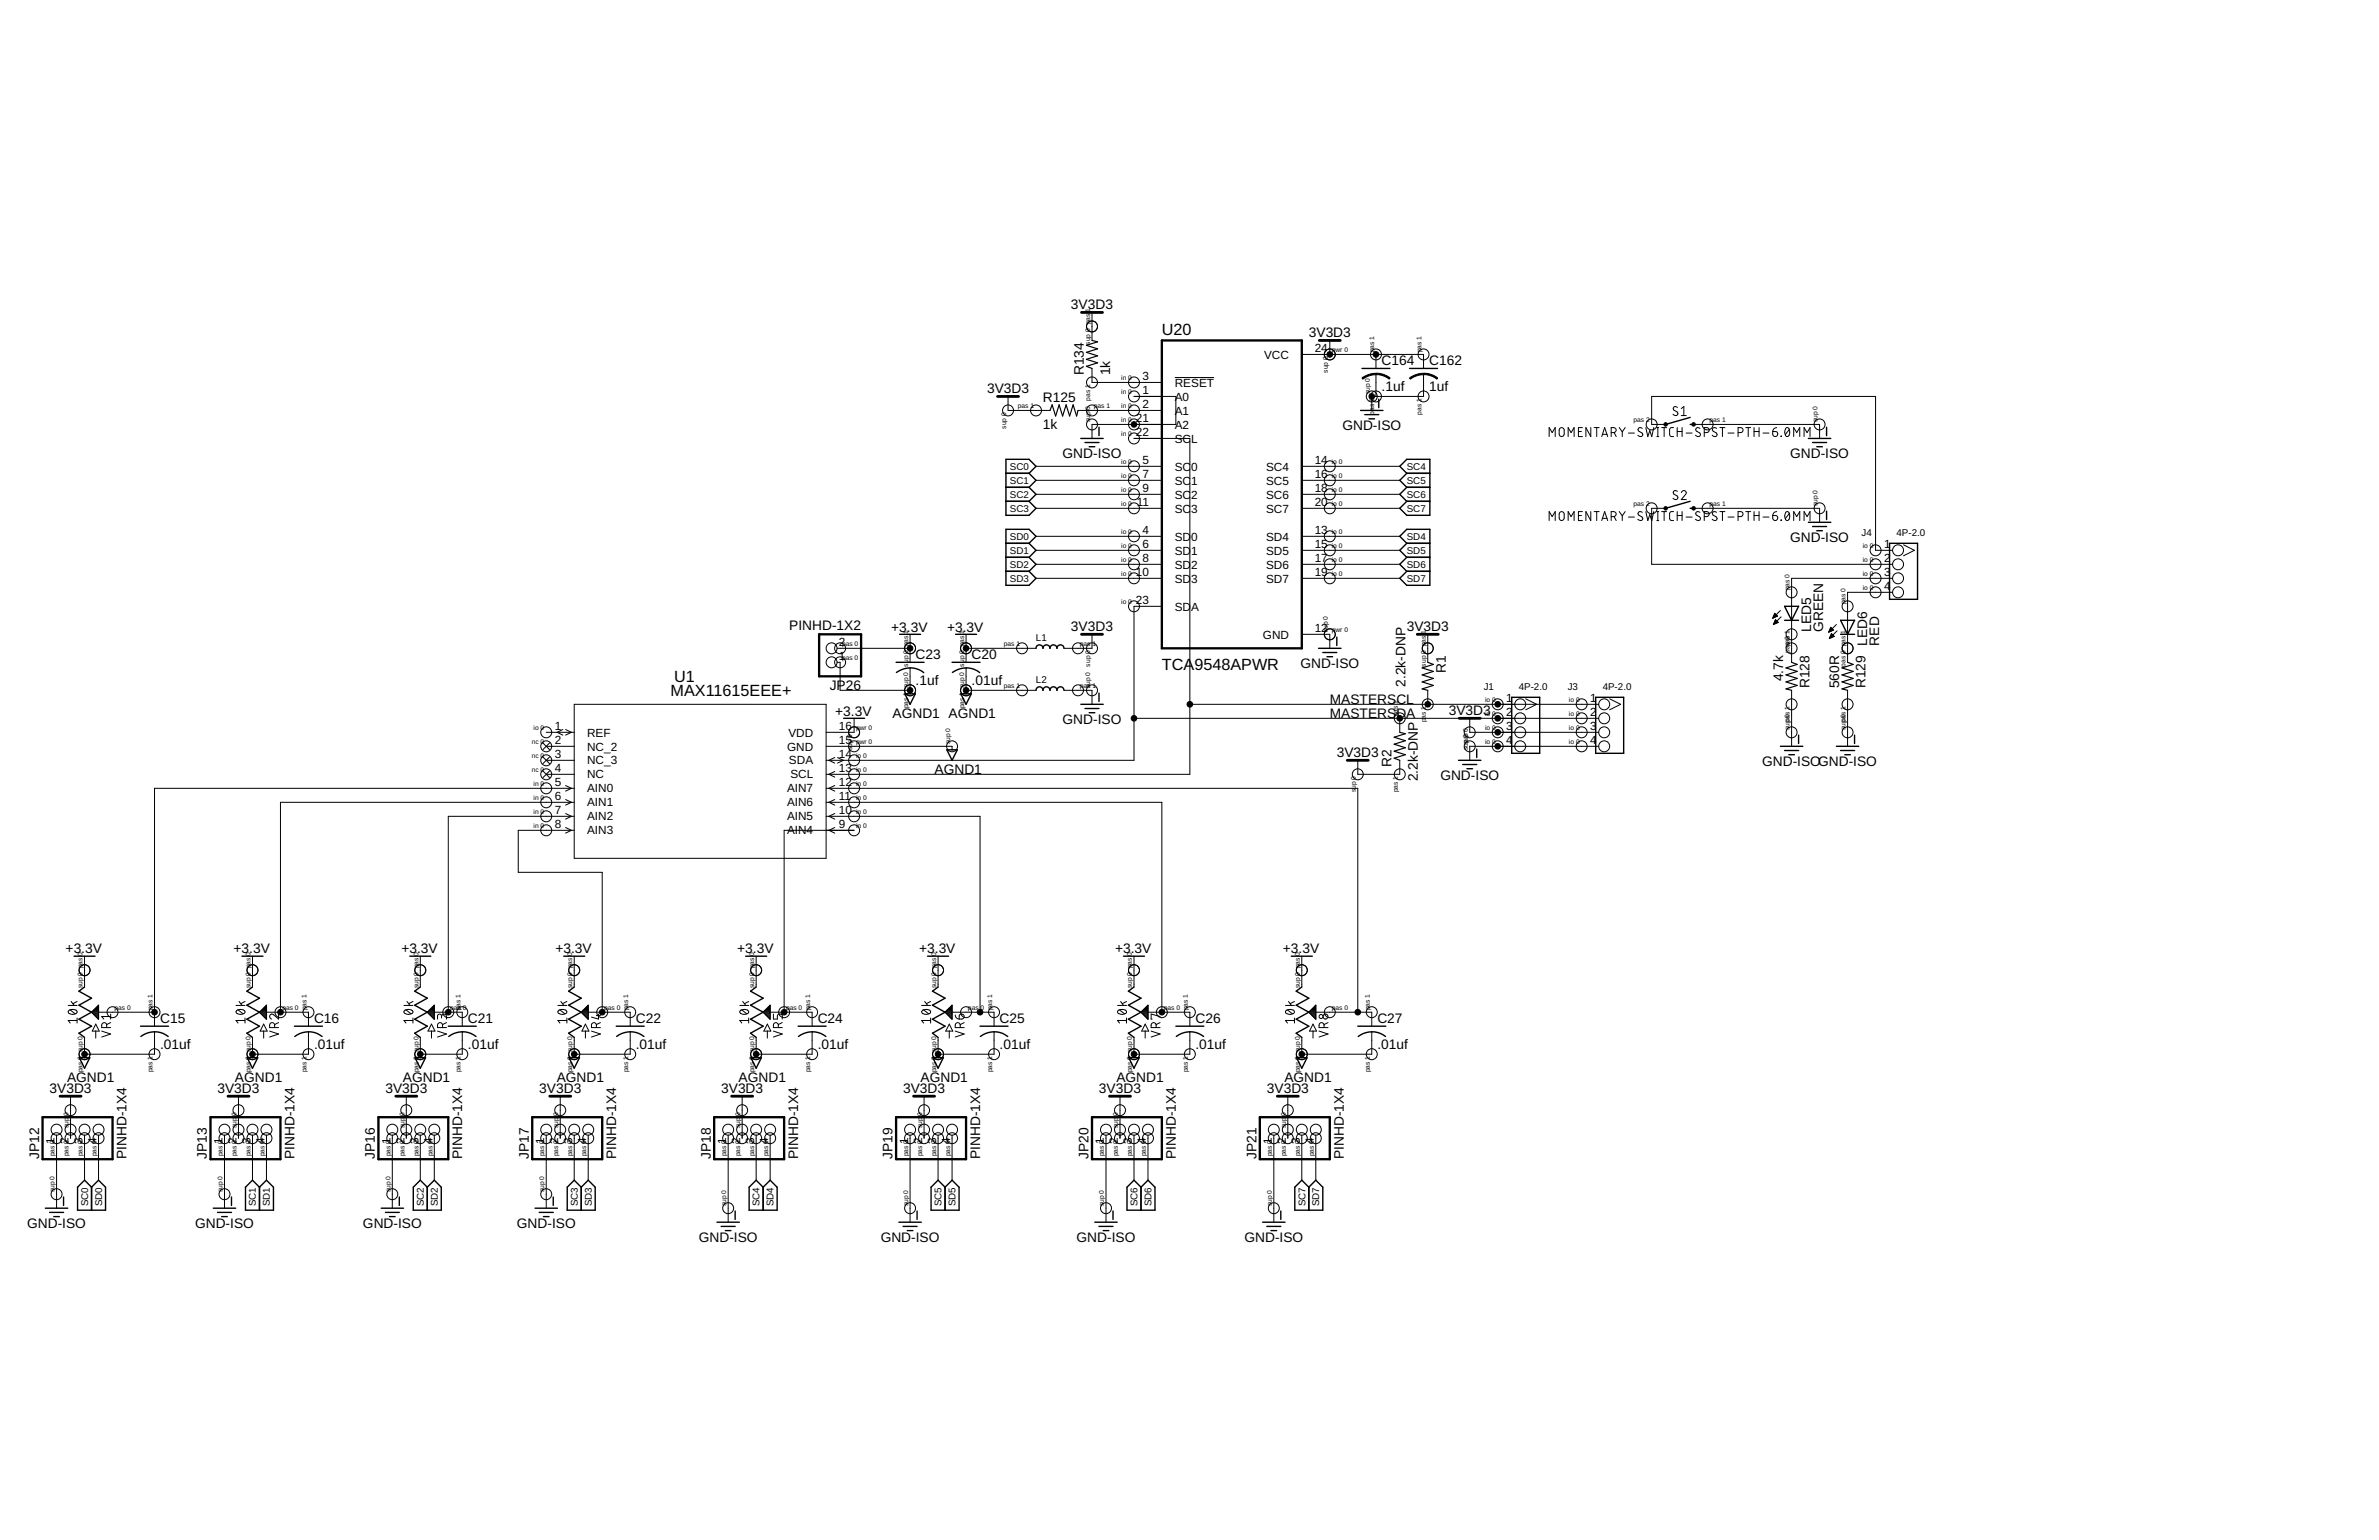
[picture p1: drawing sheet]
<svg xmlns="http://www.w3.org/2000/svg" width="432mm" height="279mm" viewBox="0 0 432 279" stroke-linecap="round" stroke-linejoin="round" font-family="sans-serif">
<defs><g id="words">
<g font-size="2.9">
<text x="210.9" y="60.8">U20</text>
<text x="122.4" y="123.7">U1</text>
<text x="210.9" y="121.6">TCA</text>
<text x="216.8" y="121.6">9548APWR</text>
<text x="121.7" y="126.3">MAX11615EEE+</text>
</g>
<g font-size="2.5">
<text x="194.4" y="56">3V3D3</text>
<text x="237.6" y="61.1">3V3D3</text>
<text x="179.1" y="71.3">3V3D3</text>
<text x="196.7" y="68.1" transform="rotate(-90 196.7 68.1)">R134</text>
<text x="201.5" y="68.1" transform="rotate(-90 201.5 68.1)">1k</text>
<text x="250.8" y="71">.1uf</text>
<text x="250.8" y="66.2">C164</text>
<text x="259.4" y="71">1uf</text>
<text x="259.4" y="66.2">C162</text>
<text x="189.3" y="77.8">1k</text>
<text x="189.3" y="73">R125</text>
<text x="192.9" y="83.1">GND-ISO</text>
<text x="243.7" y="78">GND-ISO</text>
<text x="324.9" y="83.1">GND-ISO</text>
<text x="324.9" y="98.3">GND-ISO</text>
<text x="143.3" y="114.3">PINHD-1X2</text>
<text x="161.8" y="114.6">+3.3V</text>
<text x="166.2" y="119.5">C23</text>
<text x="171.9" y="114.6">+3.3V</text>
<text x="176.4" y="119.5">C20</text>
<text x="194.4" y="114.5">3V3D3</text>
<text x="255.3" y="114.5">3V3D3</text>
<text x="328.7" y="114.6" transform="rotate(-90 328.7 114.6)">LED5</text>
<text x="330.9" y="114.6" transform="rotate(-90 330.9 114.6)">GREEN</text>
<text x="338.9" y="117.1" transform="rotate(-90 338.9 117.1)">LED6</text>
<text x="341" y="117.1" transform="rotate(-90 341 117.1)">RED</text>
<text x="150.6" y="125.1">JP26</text>
<text x="166.2" y="124.4">.1uf</text>
<text x="176.4" y="124.4">.01uf</text>
<text x="236" y="121.2">GND-ISO</text>
<text x="255.1" y="124.6" transform="rotate(-90 255.1 124.6)">2.2k-DNP</text>
<text x="262.4" y="122.1" transform="rotate(-90 262.4 122.1)">R1</text>
<text x="323.7" y="123.6" transform="rotate(-90 323.7 123.6)">4.7k</text>
<text x="328.5" y="124.9" transform="rotate(-90 328.5 124.9)">R128</text>
<text x="333.8" y="124.9" transform="rotate(-90 333.8 124.9)">560R</text>
<text x="338.6" y="124.9" transform="rotate(-90 338.6 124.9)">R129</text>
<text x="151.6" y="129.8">+3.3V</text>
<text x="162" y="130.3">AGND1 AGND1</text>
<text x="192.9" y="131.3">GND-ISO</text>
<text x="241.4" y="130.3">MASTERSDA</text>
<text x="241.4" y="127.8">MASTERSCL</text>
<text x="263" y="129.7">3V3D3</text>
<text x="242.6" y="137.3">3V3D3</text>
<text x="169.6" y="140.5">AGND1</text>
<text x="252.6" y="139.2" transform="rotate(-90 252.6 139.2)">R2</text>
<text x="257.4" y="141.7" transform="rotate(-90 257.4 141.7)">2.2k-DNP</text>
<text x="261.4" y="141.5">GND-ISO</text>
<text x="319.8" y="139">GND-ISOGND-ISO</text>
<text x="11.9" y="173">+3.3V</text>
<text x="42.4" y="173">+3.3V</text>
<text x="72.9" y="173">+3.3V</text>
<text x="100.8" y="173">+3.3V</text>
<text x="133.8" y="173">+3.3V</text>
<text x="166.8" y="173">+3.3V</text>
<text x="202.4" y="173">+3.3V</text>
<text x="232.9" y="173">+3.3V</text>
<text x="29.1" y="185.6">C15</text>
<text x="57" y="185.6">C16</text>
<text x="84.9" y="185.6">C21</text>
<text x="115.4" y="185.6">C22</text>
<text x="148.4" y="185.6">C24</text>
<text x="181.4" y="185.6">C25</text>
<text x="217" y="185.6">C26</text>
<text x="250" y="185.6">C27</text>
<text x="29.1" y="190.4">.01uf</text>
<text x="57" y="190.4">.01uf</text>
<text x="84.9" y="190.4">.01uf</text>
<text x="115.4" y="190.4">.01uf</text>
<text x="148.4" y="190.4">.01uf</text>
<text x="181.4" y="190.4">.01uf</text>
<text x="217" y="190.4">.01uf</text>
<text x="250" y="190.4">.01uf</text>
<text x="12.2" y="196.3">AGND1</text>
<text x="42.6" y="196.3">AGND1</text>
<text x="73.1" y="196.3">AGND1</text>
<text x="101.1" y="196.3">AGND1</text>
<text x="134.1" y="196.3">AGND1</text>
<text x="167.1" y="196.3">AGND1</text>
<text x="202.6" y="196.3">AGND1</text>
<text x="233.1" y="196.3">AGND1</text>
<text x="9" y="198.3">3V3D3</text>
<text x="39.5" y="198.3">3V3D3</text>
<text x="69.9" y="198.3">3V3D3</text>
<text x="97.9" y="198.3">3V3D3</text>
<text x="130.9" y="198.3">3V3D3</text>
<text x="163.9" y="198.3">3V3D3</text>
<text x="199.5" y="198.3">3V3D3</text>
<text x="229.9" y="198.3">3V3D3</text>
<text x="7.1" y="210.3" transform="rotate(-90 7.1 210.3)">JP12</text>
<text x="23" y="210.3" transform="rotate(-90 23 210.3)">PINHD-1X4</text>
<text x="37.6" y="210.3" transform="rotate(-90 37.6 210.3)">JP13</text>
<text x="53.4" y="210.3" transform="rotate(-90 53.4 210.3)">PINHD-1X4</text>
<text x="68" y="210.3" transform="rotate(-90 68 210.3)">JP16</text>
<text x="83.9" y="210.3" transform="rotate(-90 83.9 210.3)">PINHD-1X4</text>
<text x="96" y="210.3" transform="rotate(-90 96 210.3)">JP17</text>
<text x="111.8" y="210.3" transform="rotate(-90 111.8 210.3)">PINHD-1X4</text>
<text x="129" y="210.3" transform="rotate(-90 129 210.3)">JP18</text>
<text x="144.9" y="210.3" transform="rotate(-90 144.9 210.3)">PINHD-1X4</text>
<text x="162" y="210.3" transform="rotate(-90 162 210.3)">JP19</text>
<text x="177.9" y="210.3" transform="rotate(-90 177.9 210.3)">PINHD-1X4</text>
<text x="197.6" y="210.3" transform="rotate(-90 197.6 210.3)">JP20</text>
<text x="213.4" y="210.3" transform="rotate(-90 213.4 210.3)">PINHD-1X4</text>
<text x="228" y="210.3" transform="rotate(-90 228 210.3)">JP21</text>
<text x="243.9" y="210.3" transform="rotate(-90 243.9 210.3)">PINHD-1X4</text>
<text x="4.9" y="222.8">GND-ISO</text>
<text x="35.4" y="222.8">GND-ISO</text>
<text x="65.9" y="222.8">GND-ISO</text>
<text x="93.8" y="222.8">GND-ISO</text>
<text x="126.8" y="225.3">GND-ISO</text>
<text x="159.8" y="225.3">GND-ISO</text>
<text x="195.4" y="225.3">GND-ISO</text>
<text x="225.9" y="225.3">GND-ISO</text>
</g>
<g font-size="2.1">
<text x="229.4" y="65.1">VCC</text>
<text x="238.6" y="63.9">24</text>
<text x="207.4" y="69">3</text>
<text x="207.4" y="71.6">1</text>
<text x="213.2" y="70.1">RESET</text>
<text x="206.2" y="76.6">21</text>
<text x="207.4" y="74.1">2</text>
<text x="213.2" y="72.7">A0</text>
<text x="213.2" y="75.2">A1</text>
<text x="213.2" y="77.8">A2</text>
<text x="206.2" y="79.2">22</text>
<text x="213.2" y="80.3">SC</text>
<text x="216.2" y="80.3">L</text>
<text x="207.4" y="84.3">5</text>
<text x="207.4" y="86.8">7</text>
<text x="207.4" y="89.3">9</text>
<text x="213.2" y="85.4">SC</text>
<text x="213.2" y="87.9">SC</text>
<text x="216.2" y="85.4">0</text>
<text x="216.2" y="87.9">1</text>
<text x="229.8" y="85.4">SC4</text>
<text x="229.8" y="87.9">SC5</text>
<text x="238.6" y="84.3">14</text>
<text x="238.6" y="86.8">16</text>
<text x="238.6" y="89.3">18</text>
<text x="206.3" y="91.9">11</text>
<text x="213.2" y="90.5">SC</text>
<text x="213.2" y="93">SC</text>
<text x="216.2" y="90.5">2</text>
<text x="216.2" y="93">3</text>
<text x="229.8" y="90.5">SC6</text>
<text x="229.8" y="93">SC7</text>
<text x="238.6" y="91.9">20</text>
<text x="207.4" y="97">4</text>
<text x="207.4" y="99.5">6</text>
<text x="213.2" y="98.1">SD</text>
<text x="213.2" y="100.6">SD</text>
<text x="216.2" y="98.1">0</text>
<text x="216.2" y="100.6">1</text>
<text x="229.8" y="98.1">SD4</text>
<text x="229.8" y="100.6">SD5</text>
<text x="238.6" y="97">13</text>
<text x="238.6" y="99.5">15</text>
<text x="342" y="99.5">1</text>
<text x="206.2" y="104.6">10</text>
<text x="207.4" y="102">8</text>
<text x="213.2" y="103.2">SD</text>
<text x="213.2" y="105.7">SD</text>
<text x="216.2" y="103.2">2</text>
<text x="216.2" y="105.7">3</text>
<text x="229.8" y="103.2">SD6</text>
<text x="229.8" y="105.7">SD7</text>
<text x="238.6" y="102">17</text>
<text x="238.6" y="104.6">19</text>
<text x="342" y="102">2</text>
<text x="342" y="104.6">3</text>
<text x="342" y="107.1">4</text>
<text x="206.2" y="109.7">23</text>
<text x="213.2" y="110.8">SD</text>
<text x="216.2" y="110.8">A</text>
<text x="152.3" y="119.8">1</text>
<text x="152.3" y="117.3">2</text>
<text x="229.2" y="115.8">GND</text>
<text x="238.6" y="114.7">12</text>
<text x="273.4" y="127.4">1</text>
<text x="273.4" y="130">2</text>
<text x="288.6" y="127.4">1</text>
<text x="288.6" y="130">2</text>
<text x="100.7" y="132.5">1</text>
<text x="100.7" y="135">2</text>
<text x="100.7" y="137.6">3</text>
<text x="106.6" y="133.6">REF</text>
<text x="106.6" y="136.2">NC_2</text>
<text x="142.9" y="136.2">GND</text>
<text x="143.1" y="133.6">VDD</text>
<text x="152.3" y="137.6">14</text>
<text x="152.3" y="135">15</text>
<text x="152.3" y="132.5">16</text>
<text x="273.4" y="132.5">3</text>
<text x="273.4" y="135">4</text>
<text x="288.6" y="132.5">3</text>
<text x="288.6" y="135">4</text>
<text x="100.7" y="140.1">4</text>
<text x="100.7" y="142.7">5</text>
<text x="106.6" y="138.7">NC_3</text>
<text x="106.6" y="141.2">NC</text>
<text x="106.6" y="143.8">AIN0</text>
<text x="142.8" y="143.8">AIN7</text>
<text x="143.2" y="138.7">SDA</text>
<text x="143.5" y="141.2">SCL</text>
<text x="152.3" y="142.7">12</text>
<text x="152.3" y="140.1">13</text>
<text x="100.7" y="145.2">6</text>
<text x="100.7" y="147.7">7</text>
<text x="106.6" y="146.3">AIN1</text>
<text x="106.6" y="148.9">AIN2</text>
<text x="142.8" y="148.9">AIN5</text>
<text x="142.8" y="146.3">AIN6</text>
<text x="152.3" y="147.7">10</text>
<text x="152.3" y="145.2">11</text>
<text x="100.7" y="150.3">8</text>
<text x="106.6" y="151.4">AIN3</text>
<text x="142.8" y="151.4">AIN4</text>
<text x="152.3" y="150.3">9</text>
<text x="9.9" y="207.5" transform="rotate(-90 9.9 207.5)">1</text>
<text x="12.4" y="207.5" transform="rotate(-90 12.4 207.5)">2</text>
<text x="15" y="207.5" transform="rotate(-90 15 207.5)">3</text>
<text x="17.5" y="207.5" transform="rotate(-90 17.5 207.5)">4</text>
<text x="40.4" y="207.5" transform="rotate(-90 40.4 207.5)">1</text>
<text x="42.9" y="207.5" transform="rotate(-90 42.9 207.5)">2</text>
<text x="45.5" y="207.5" transform="rotate(-90 45.5 207.5)">3</text>
<text x="48" y="207.5" transform="rotate(-90 48 207.5)">4</text>
<text x="70.9" y="207.5" transform="rotate(-90 70.9 207.5)">1</text>
<text x="73.4" y="207.5" transform="rotate(-90 73.4 207.5)">2</text>
<text x="75.9" y="207.5" transform="rotate(-90 75.9 207.5)">3</text>
<text x="78.5" y="207.5" transform="rotate(-90 78.5 207.5)">4</text>
<text x="98.8" y="207.5" transform="rotate(-90 98.8 207.5)">1</text>
<text x="101.3" y="207.5" transform="rotate(-90 101.3 207.5)">2</text>
<text x="103.9" y="207.5" transform="rotate(-90 103.9 207.5)">3</text>
<text x="106.4" y="207.5" transform="rotate(-90 106.4 207.5)">4</text>
<text x="131.8" y="207.5" transform="rotate(-90 131.8 207.5)">1</text>
<text x="134.3" y="207.5" transform="rotate(-90 134.3 207.5)">2</text>
<text x="136.9" y="207.5" transform="rotate(-90 136.9 207.5)">3</text>
<text x="139.4" y="207.5" transform="rotate(-90 139.4 207.5)">4</text>
<text x="164.8" y="207.5" transform="rotate(-90 164.8 207.5)">1</text>
<text x="167.4" y="207.5" transform="rotate(-90 167.4 207.5)">2</text>
<text x="169.9" y="207.5" transform="rotate(-90 169.9 207.5)">3</text>
<text x="172.4" y="207.5" transform="rotate(-90 172.4 207.5)">4</text>
<text x="200.4" y="207.5" transform="rotate(-90 200.4 207.5)">1</text>
<text x="202.9" y="207.5" transform="rotate(-90 202.9 207.5)">2</text>
<text x="205.5" y="207.5" transform="rotate(-90 205.5 207.5)">3</text>
<text x="208" y="207.5" transform="rotate(-90 208 207.5)">4</text>
<text x="230.9" y="207.5" transform="rotate(-90 230.9 207.5)">1</text>
<text x="233.4" y="207.5" transform="rotate(-90 233.4 207.5)">2</text>
<text x="235.9" y="207.5" transform="rotate(-90 235.9 207.5)">3</text>
<text x="238.5" y="207.5" transform="rotate(-90 238.5 207.5)">4</text>
</g>
<g font-size="1.8">
<text x="183.3" y="85.2">SC0</text>
<text x="183.3" y="87.8">SC1</text>
<text x="255.3" y="87.8">SC5</text>
<text x="255.3" y="85.2">SC4</text>
<text x="183.3" y="90.3">SC2</text>
<text x="183.3" y="92.9">SC3</text>
<text x="255.3" y="92.9">SC7</text>
<text x="255.3" y="90.3">SC6</text>
<text x="183.3" y="97.9">SD0</text>
<text x="183.3" y="100.5">SD1</text>
<text x="255.3" y="100.5">SD5</text>
<text x="255.3" y="97.9">SD4</text>
<text x="337.9" y="97.3">J4</text>
<text x="344.2" y="97.3">4P-2.0</text>
<text x="183.3" y="103">SD2</text>
<text x="183.3" y="105.6">SD3</text>
<text x="255.3" y="105.6">SD7</text>
<text x="255.3" y="103">SD6</text>
<text x="188" y="116.4">L1</text>
<text x="188" y="124">L2</text>
<text x="269.3" y="125.2">J1</text>
<text x="275.7" y="125.2">4P-2.0</text>
<text x="284.5" y="125.2">J3</text>
<text x="290.9" y="125.2">4P-2.0</text>
<text x="16" y="218.8" transform="rotate(-90 16 218.8)">SC0</text>
<text x="18.5" y="218.8" transform="rotate(-90 18.5 218.8)">SD0</text>
<text x="46.5" y="218.8" transform="rotate(-90 46.5 218.8)">SC1</text>
<text x="49" y="218.8" transform="rotate(-90 49 218.8)">SD1</text>
<text x="76.9" y="218.8" transform="rotate(-90 76.9 218.8)">SC2</text>
<text x="79.5" y="218.8" transform="rotate(-90 79.5 218.8)">SD2</text>
<text x="104.9" y="218.8" transform="rotate(-90 104.9 218.8)">SC3</text>
<text x="107.4" y="218.8" transform="rotate(-90 107.4 218.8)">SD3</text>
<text x="137.9" y="218.8" transform="rotate(-90 137.9 218.8)">SC4</text>
<text x="140.4" y="218.8" transform="rotate(-90 140.4 218.8)">SD4</text>
<text x="170.9" y="218.8" transform="rotate(-90 170.9 218.8)">SC5</text>
<text x="173.4" y="218.8" transform="rotate(-90 173.4 218.8)">SD5</text>
<text x="206.4" y="218.8" transform="rotate(-90 206.4 218.8)">SC6</text>
<text x="209" y="218.8" transform="rotate(-90 209 218.8)">SD6</text>
<text x="236.9" y="218.8" transform="rotate(-90 236.9 218.8)">SC7</text>
<text x="239.5" y="218.8" transform="rotate(-90 239.5 218.8)">SD7</text>
</g>
<g font-size="1.2">
<text x="197.8" y="56.6" transform="rotate(-90 197.8 56.6)">1</text>
<text x="197.8" y="62.5" transform="rotate(-90 197.8 62.5)">sup 0 pas</text>
<text x="241.7" y="63.9">pwr 0</text>
<text x="249.4" y="63.9" transform="rotate(-90 249.4 63.9)">pas 1</text>
<text x="258" y="63.9" transform="rotate(-90 258 63.9)">pas 1</text>
<text x="203.5" y="69">in 0</text>
<text x="203.5" y="71.6">in 0</text>
<text x="241" y="67.6" transform="rotate(-90 241 67.6)">sup 0</text>
<text x="248.6" y="71.6" transform="rotate(-90 248.6 71.6)">sup 0</text>
<text x="182.6" y="77.8" transform="rotate(-90 182.6 77.8)">sup 0</text>
<text x="184.7" y="74.1">pas 1</text>
<text x="197.8" y="76.6" transform="rotate(-90 197.8 76.6)">sup</text>
<text x="197.8" y="74.4" transform="rotate(-90 197.8 74.4)">0</text>
<text x="197.8" y="72.7" transform="rotate(-90 197.8 72.7)">pas 1</text>
<text x="198.6" y="74.1">pas 1</text>
<text x="203.5" y="74.1">in 0</text>
<text x="203.5" y="76.6">in 0</text>
<text x="249.4" y="75.2" transform="rotate(-90 249.4 75.2)">pas 1</text>
<text x="258" y="75.2" transform="rotate(-90 258 75.2)">pas 1</text>
<text x="296.5" y="76.6">pas 2</text>
<text x="310.3" y="76.6">pas 1</text>
<text x="329.9" y="76.6" transform="rotate(-90 329.9 76.6)">sup 0</text>
<text x="203.5" y="79.2">in 0</text>
<text x="203.5" y="84.3">io 0</text>
<text x="203.5" y="86.8">io 0</text>
<text x="203.5" y="89.3">io 0</text>
<text x="241.7" y="84.3">io 0</text>
<text x="241.7" y="86.8">io 0</text>
<text x="241.7" y="89.3">io 0</text>
<text x="203.5" y="91.9">io 0</text>
<text x="241.7" y="91.9">io 0</text>
<text x="296.5" y="91.9">pas 2</text>
<text x="310.3" y="91.9">pas 1</text>
<text x="329.9" y="91.9" transform="rotate(-90 329.9 91.9)">sup 0</text>
<text x="203.5" y="97">io 0</text>
<text x="203.5" y="99.5">io 0</text>
<text x="241.7" y="97">io 0</text>
<text x="241.7" y="99.5">io 0</text>
<text x="338.1" y="99.5">io 0</text>
<text x="203.5" y="102">io 0</text>
<text x="203.5" y="104.6">io 0</text>
<text x="241.7" y="102">io 0</text>
<text x="241.7" y="104.6">io 0</text>
<text x="324.8" y="107.1" transform="rotate(-90 324.8 107.1)">pas 0</text>
<text x="338.1" y="102">io 0</text>
<text x="338.1" y="104.6">io 0</text>
<text x="338.1" y="107.1">io 0</text>
<text x="203.5" y="109.7">io 0</text>
<text x="335" y="109.7" transform="rotate(-90 335 109.7)">pas 0</text>
<text x="152.8" y="119.8">pas 0</text>
<text x="152.8" y="117.3">pas 0</text>
<text x="164.8" y="117.3" transform="rotate(-90 164.8 117.3)">pas</text>
<text x="164.8" y="115" transform="rotate(-90 164.8 115)">1</text>
<text x="175" y="115" transform="rotate(-90 175 115)">1</text>
<text x="182.2" y="117.3">pas 1</text>
<text x="196" y="117.3">pas</text>
<text x="198.3" y="117.3">1</text>
<text x="241" y="114.7" transform="rotate(-90 241 114.7)">sup 0</text>
<text x="241.7" y="114.7">pwr 0</text>
<text x="258.8" y="115" transform="rotate(-90 258.8 115)">1</text>
<text x="324.8" y="118.4" transform="rotate(-90 324.8 118.4)">papsa0s 1</text>
<text x="164.8" y="124.9" transform="rotate(-90 164.8 124.9)">sup 0</text>
<text x="164.8" y="120.9" transform="rotate(-90 164.8 120.9)">sup 0</text>
<text x="175" y="120.9" transform="rotate(-90 175 120.9)">sup 0 pas</text>
<text x="182.2" y="124.9">pas 1</text>
<text x="196" y="124.9">pas 1</text>
<text x="197.8" y="124.9" transform="rotate(-90 197.8 124.9)">sup 0</text>
<text x="197.8" y="120.9" transform="rotate(-90 197.8 120.9)">sup 0</text>
<text x="258.8" y="120.9" transform="rotate(-90 258.8 120.9)">sup 0 pas</text>
<text x="335" y="120.9" transform="rotate(-90 335 120.9)">pas 0 pas 1</text>
<text x="164.8" y="128.5" transform="rotate(-90 164.8 128.5)">pas 1</text>
<text x="175" y="128.5" transform="rotate(-90 175 128.5)">pas 1 sup 0</text>
<text x="253.7" y="130" transform="rotate(-90 253.7 130)">pas</text>
<text x="253.7" y="127.7" transform="rotate(-90 253.7 127.7)">1</text>
<text x="258.8" y="131.1" transform="rotate(-90 258.8 131.1)">pas 1</text>
<text x="269.5" y="127.4">io 0</text>
<text x="269.5" y="130">io 0</text>
<text x="284.8" y="127.4">io 0</text>
<text x="284.8" y="130">io 0</text>
<text x="96.5" y="135">nc 0</text>
<text x="96.5" y="137.6">nc 0</text>
<text x="96.8" y="132.5">io 0</text>
<text x="154.7" y="136.2" transform="rotate(-90 154.7 136.2)">sup 0</text>
<text x="155.4" y="137.6">io 0</text>
<text x="155.4" y="135">pwr 0</text>
<text x="155.4" y="132.5">pwr 0</text>
<text x="172.4" y="135" transform="rotate(-90 172.4 135)">sup 0</text>
<text x="266.4" y="136.2" transform="rotate(-90 266.4 136.2)">suspu0</text>
<text x="266.4" y="133.8" transform="rotate(-90 266.4 133.8)">p 0</text>
<text x="269.5" y="132.5">io 0</text>
<text x="269.5" y="135">io 0</text>
<text x="284.8" y="132.5">io 0</text>
<text x="284.8" y="135">io 0</text>
<text x="324.8" y="132.5" transform="rotate(-90 324.8 132.5)">suppa0s 1</text>
<text x="335" y="132.5" transform="rotate(-90 335 132.5)">suppa0s 1</text>
<text x="96.5" y="140.1">nc 0</text>
<text x="96.8" y="142.7">in 0</text>
<text x="155.4" y="142.7">in 0</text>
<text x="155.4" y="140.1">in 0</text>
<text x="246.1" y="143.8" transform="rotate(-90 246.1 143.8)">sup 0</text>
<text x="253.7" y="143.8" transform="rotate(-90 253.7 143.8)">pas 1</text>
<text x="96.8" y="145.2">in 0</text>
<text x="96.8" y="147.7">in 0</text>
<text x="155.4" y="147.7">in 0</text>
<text x="155.4" y="145.2">in 0</text>
<text x="96.8" y="150.3">in 0</text>
<text x="155.4" y="150.3">in 0</text>
<text x="15" y="173.4" transform="rotate(-90 15 173.4)">0</text>
<text x="45.5" y="173.4" transform="rotate(-90 45.5 173.4)">0</text>
<text x="75.9" y="173.4" transform="rotate(-90 75.9 173.4)">0</text>
<text x="103.9" y="173.4" transform="rotate(-90 103.9 173.4)">0</text>
<text x="136.9" y="173.4" transform="rotate(-90 136.9 173.4)">0</text>
<text x="169.9" y="173.4" transform="rotate(-90 169.9 173.4)">0</text>
<text x="205.5" y="173.4" transform="rotate(-90 205.5 173.4)">0</text>
<text x="235.9" y="173.4" transform="rotate(-90 235.9 173.4)">0</text>
<text x="15" y="179.3" transform="rotate(-90 15 179.3)">sup 0 pas</text>
<text x="45.5" y="179.3" transform="rotate(-90 45.5 179.3)">sup 0 pas</text>
<text x="75.9" y="179.3" transform="rotate(-90 75.9 179.3)">sup 0 pas</text>
<text x="103.9" y="179.3" transform="rotate(-90 103.9 179.3)">sup 0 pas</text>
<text x="136.9" y="179.3" transform="rotate(-90 136.9 179.3)">sup 0 pas</text>
<text x="169.9" y="179.3" transform="rotate(-90 169.9 179.3)">sup 0 pas</text>
<text x="205.5" y="179.3" transform="rotate(-90 205.5 179.3)">sup 0 pas</text>
<text x="235.9" y="179.3" transform="rotate(-90 235.9 179.3)">sup 0 pas</text>
<text x="20.8" y="183.3">pas 0</text>
<text x="27.7" y="183.3" transform="rotate(-90 27.7 183.3)">pas 1</text>
<text x="51.3" y="183.3">pas 0</text>
<text x="55.6" y="183.3" transform="rotate(-90 55.6 183.3)">pas 1</text>
<text x="81.7" y="183.3">pas 0</text>
<text x="83.6" y="183.3" transform="rotate(-90 83.6 183.3)">pas 1</text>
<text x="109.7" y="183.3">pas 0</text>
<text x="114" y="183.3" transform="rotate(-90 114 183.3)">pas 1</text>
<text x="142.7" y="183.3">pas 0</text>
<text x="147" y="183.3" transform="rotate(-90 147 183.3)">pas 1</text>
<text x="175.7" y="183.3">pas</text>
<text x="178" y="183.3">0</text>
<text x="180.1" y="183.3" transform="rotate(-90 180.1 183.3)">pas 1</text>
<text x="211.2" y="183.3">pas 0</text>
<text x="215.6" y="183.3" transform="rotate(-90 215.6 183.3)">pas 1</text>
<text x="241.7" y="183.3">pas 0</text>
<text x="248.6" y="183.3" transform="rotate(-90 248.6 183.3)">pas 1</text>
<text x="15" y="194.6" transform="rotate(-90 15 194.6)">pas 0 sup 0</text>
<text x="27.7" y="194.6" transform="rotate(-90 27.7 194.6)">pas 1</text>
<text x="45.5" y="194.6" transform="rotate(-90 45.5 194.6)">pas 0 sup 0</text>
<text x="55.6" y="194.6" transform="rotate(-90 55.6 194.6)">pas 1</text>
<text x="75.9" y="194.6" transform="rotate(-90 75.9 194.6)">pas 0 sup 0</text>
<text x="83.6" y="194.6" transform="rotate(-90 83.6 194.6)">pas 1</text>
<text x="103.9" y="194.6" transform="rotate(-90 103.9 194.6)">pas 0 sup 0</text>
<text x="114" y="194.6" transform="rotate(-90 114 194.6)">pas 1</text>
<text x="136.9" y="194.6" transform="rotate(-90 136.9 194.6)">pas 0 sup 0</text>
<text x="147" y="194.6" transform="rotate(-90 147 194.6)">pas 1</text>
<text x="169.9" y="194.6" transform="rotate(-90 169.9 194.6)">pas 0 sup 0</text>
<text x="180.1" y="194.6" transform="rotate(-90 180.1 194.6)">pas 1</text>
<text x="205.5" y="194.6" transform="rotate(-90 205.5 194.6)">pas 0 sup 0</text>
<text x="215.6" y="194.6" transform="rotate(-90 215.6 194.6)">pas 1</text>
<text x="235.9" y="194.6" transform="rotate(-90 235.9 194.6)">pas 0 sup 0</text>
<text x="248.6" y="194.6" transform="rotate(-90 248.6 194.6)">pas 1</text>
<text x="12.4" y="202.4" transform="rotate(-90 12.4 202.4)">0</text>
<text x="42.9" y="202.4" transform="rotate(-90 42.9 202.4)">0</text>
<text x="73.4" y="202.4" transform="rotate(-90 73.4 202.4)">0</text>
<text x="101.3" y="202.4" transform="rotate(-90 101.3 202.4)">0</text>
<text x="134.3" y="202.4" transform="rotate(-90 134.3 202.4)">0</text>
<text x="167.4" y="202.4" transform="rotate(-90 167.4 202.4)">0</text>
<text x="202.9" y="202.4" transform="rotate(-90 202.9 202.4)">0</text>
<text x="233.4" y="202.4" transform="rotate(-90 233.4 202.4)">0</text>
<text x="9.9" y="209.8" transform="rotate(-90 9.9 209.8)">pas 0</text>
<text x="12.4" y="209.8" transform="rotate(-90 12.4 209.8)">pas 0</text>
<text x="12.4" y="204.7" transform="rotate(-90 12.4 204.7)">sup</text>
<text x="15" y="209.8" transform="rotate(-90 15 209.8)">pas 0</text>
<text x="17.5" y="209.8" transform="rotate(-90 17.5 209.8)">pas 0</text>
<text x="40.4" y="209.8" transform="rotate(-90 40.4 209.8)">pas 0</text>
<text x="42.9" y="209.8" transform="rotate(-90 42.9 209.8)">pas 0</text>
<text x="42.9" y="204.7" transform="rotate(-90 42.9 204.7)">sup</text>
<text x="45.5" y="209.8" transform="rotate(-90 45.5 209.8)">pas 0</text>
<text x="48" y="209.8" transform="rotate(-90 48 209.8)">pas 0</text>
<text x="70.9" y="209.8" transform="rotate(-90 70.9 209.8)">pas 0</text>
<text x="73.4" y="209.8" transform="rotate(-90 73.4 209.8)">pas 0</text>
<text x="73.4" y="204.7" transform="rotate(-90 73.4 204.7)">sup</text>
<text x="75.9" y="209.8" transform="rotate(-90 75.9 209.8)">pas 0</text>
<text x="78.5" y="209.8" transform="rotate(-90 78.5 209.8)">pas 0</text>
<text x="98.8" y="209.8" transform="rotate(-90 98.8 209.8)">pas 0</text>
<text x="101.3" y="209.8" transform="rotate(-90 101.3 209.8)">pas 0</text>
<text x="101.3" y="204.7" transform="rotate(-90 101.3 204.7)">sup</text>
<text x="103.9" y="209.8" transform="rotate(-90 103.9 209.8)">pas 0</text>
<text x="106.4" y="209.8" transform="rotate(-90 106.4 209.8)">pas 0</text>
<text x="131.8" y="209.8" transform="rotate(-90 131.8 209.8)">pas 0</text>
<text x="134.3" y="209.8" transform="rotate(-90 134.3 209.8)">pas 0</text>
<text x="134.3" y="204.7" transform="rotate(-90 134.3 204.7)">sup</text>
<text x="136.9" y="209.8" transform="rotate(-90 136.9 209.8)">pas 0</text>
<text x="139.4" y="209.8" transform="rotate(-90 139.4 209.8)">pas 0</text>
<text x="164.8" y="209.8" transform="rotate(-90 164.8 209.8)">pas 0</text>
<text x="167.4" y="209.8" transform="rotate(-90 167.4 209.8)">pas 0</text>
<text x="167.4" y="204.7" transform="rotate(-90 167.4 204.7)">sup</text>
<text x="169.9" y="209.8" transform="rotate(-90 169.9 209.8)">pas 0</text>
<text x="172.4" y="209.8" transform="rotate(-90 172.4 209.8)">pas 0</text>
<text x="200.4" y="209.8" transform="rotate(-90 200.4 209.8)">pas 0</text>
<text x="202.9" y="209.8" transform="rotate(-90 202.9 209.8)">pas 0</text>
<text x="202.9" y="204.7" transform="rotate(-90 202.9 204.7)">sup</text>
<text x="205.5" y="209.8" transform="rotate(-90 205.5 209.8)">pas 0</text>
<text x="208" y="209.8" transform="rotate(-90 208 209.8)">pas 0</text>
<text x="230.9" y="209.8" transform="rotate(-90 230.9 209.8)">pas 0</text>
<text x="233.4" y="209.8" transform="rotate(-90 233.4 209.8)">pas 0</text>
<text x="233.4" y="204.7" transform="rotate(-90 233.4 204.7)">sup</text>
<text x="235.9" y="209.8" transform="rotate(-90 235.9 209.8)">pas 0</text>
<text x="238.5" y="209.8" transform="rotate(-90 238.5 209.8)">pas 0</text>
<text x="9.9" y="216.3" transform="rotate(-90 9.9 216.3)">sup 0</text>
<text x="40.4" y="216.3" transform="rotate(-90 40.4 216.3)">sup 0</text>
<text x="70.9" y="216.3" transform="rotate(-90 70.9 216.3)">sup 0</text>
<text x="98.8" y="216.3" transform="rotate(-90 98.8 216.3)">sup 0</text>
<text x="131.8" y="218.8" transform="rotate(-90 131.8 218.8)">sup 0</text>
<text x="164.8" y="218.8" transform="rotate(-90 164.8 218.8)">sup 0</text>
<text x="200.4" y="218.8" transform="rotate(-90 200.4 218.8)">sup 0</text>
<text x="230.9" y="218.8" transform="rotate(-90 230.9 218.8)">sup 0</text>
</g>
</g></defs>
<g fill="none" stroke="#000" stroke-width=".18">
<path d="M198.2 56.7v5.1M183 71.9v2.6h7.6M195.7 74.5h15.2M198.2 66.8v2.6h12.7M205.8 79.5h10.2v61h-66.1M205.8 71.9h7.6v5.1h-15.2v2.5M213.2 68.5h7.2M236.3 64.3h22.1v2.5M241.4 61.8v2.5M249.7 64.3v2.5M249.7 67.9v4M258.4 67.9v4h-9.4v2.6"/>
<path d="M281.2 79.2v-1.6l.5 .9 .6-.9v1.6M283.1 77.7l.3-.1 .4 .1a1.33 1.33 0 0 1 .1 1.2l-.5 .3-.3-.1-.1-.3zM284.6 79.2v-1.6l.6 .9 .5-.9v1.6M286.5 78.3h.5M287.2 77.6h-.7v1.6h.7M288.7 77.6v1.6l-.9-1.6v1.6M289.3 77.6h1M289.8 77.6v1.6M290.7 79.2l.6-1.6 .5 1.6M290.9 78.8h.8M292.4 78.5h.5a.46 .46 0 0 0 .4-.5 .46 .46 0 0 0-.4-.4h-.5v1.6M293 78.5l.3 .7"/>
<path d="M293.9 77.6l.5 .7M294.4 78.3v.9M295 77.6l-.6 .7M295.6 78.6h1.1M298.1 77.7l-.2-.1a.38 .38 0 0 0-.5 .1 .38 .38 0 0 0 .1 .6l.5 .2a.4 .4 0 0 1 .1 .6 .4 .4 0 0 1-.7 0l-.1-.1M298.7 77.6l.4 1.6 .3-1.1 .4 1.1 .4-1.6M300.7 79.2h.4M300.7 77.6h.4M300.9 77.6v1.6M301.6 77.6h.9M302 77.6v1.6M302.3 77h-2.5v-5.1h40.6v27.9h3.1"/>
<path d="M303.8 77.6h-.5l-.3 .3 .1 1.2 .7 .1M304.4 78.3h.9M304.4 77.6v1.6M304.5 73.9l-.2-.1a.38 .38 0 0 0-.5 .1 .38 .38 0 0 0 .1 .5l.5 .3a.41 .41 0 0 1 0 .6 .41 .41 0 0 1-.6 0l-.1-.1M305.2 74.1l.4-.3v1.6M305.2 75.4h.9M305.3 77.6v1.6M306 78.6h1.1M307.4 77h22.9v2.5M308.5 77.7l-.5-.1-.2 .3 .1 .3 .6 .3a.4 .4 0 0 1 0 .6 .4 .4 0 0 1-.6 0l-.2-.1M309.3 78.5h.5a.46 .46 0 0 0 .4-.5 .46 .46 0 0 0-.4-.4h-.5v1.6M311.6 77.7l-.2-.1a.38 .38 0 0 0-.5 .1 .38 .38 0 0 0 .1 .6l.5 .2a.41 .41 0 0 1 0 .6 .41 .41 0 0 1-.6 0l-.1-.1"/>
<path d="M312.2 77.6h.9M312.6 77.6v1.6M313.6 78.6h1.1M315.5 78.5h.4a.46 .46 0 0 0 .5-.5 .46 .46 0 0 0-.5-.4h-.4v1.6M316.9 77.6h.9M317.3 77.6v1.6M318.4 78.3h.9M318.4 77.6v1.6M319.3 77.6v1.6M320 78.6h1.1M321.8 78.3h.5a.45 .45 0 0 1 .4 .5 .45 .45 0 0 1-.5 .4 .45 .45 0 0 1-.4-.4zM322.5 77.6l-.4 .1-.3 .6"/>
<path d="M323.3 79.1v.1zM324.1 77.7l.3-.1a.97 .97 0 0 1 0 1.6 1.02 1.02 0 0 1-.3-1.5zM324.8 77.9l-.8 .9M325.6 79.2v-1.6l.5 .9 .6-.9v1.6M327.4 79.2v-1.6l.6 .9 .5-.9v1.6M188 84.6h22.9M188 87.1h22.9M188 89.7h22.9M188 92.2h22.9M188 97.3h22.9M188 99.8h22.9M236.3 84.6h17.8"/>
<path d="M236.3 87.1h17.8M236.3 89.7h17.8M236.3 92.2h17.8M236.3 97.3h17.8M236.3 99.8h17.8M281.2 94.4v-1.6l.5 .9 .6-.9v1.6M283.1 92.9l.3-.1 .4 .1a1.33 1.33 0 0 1 .1 1.3l-.1 .1a.44 .44 0 0 1-.5 .1 .44 .44 0 0 1-.3-.4zM284.6 94.4v-1.6l.6 .9 .5-.9v1.6M286.5 93.5h.5M287.2 92.8h-.7v1.6h.7M288.7 92.8v1.6l-.9-1.6v1.6M289.3 92.8h1"/>
<path d="M289.8 92.8v1.6M290.7 94.4l.6-1.6 .5 1.6M290.9 94h.8M292.4 93.7h.5a.46 .46 0 0 0 .4-.4 .46 .46 0 0 0-.4-.5h-.5v1.6M293 93.7l.3 .7M293.9 92.8l.5 .8M294.4 93.6v.8M295 92.8l-.6 .8M295.6 93.8h1.1M298.1 92.9h-.2a.38 .38 0 0 0-.5 .1 .38 .38 0 0 0 .1 .5l.5 .3a.4 .4 0 0 1 .1 .6 .4 .4 0 0 1-.7-.1l-.1-.1M298.7 92.8l.4 1.6 .3-1 .4 1 .4-1.6M300.7 94.4h.4"/>
<path d="M300.7 92.8h.4M300.9 92.8v1.6M301.6 92.8h.9M302 92.8v1.6M302.3 92.2h-2.5v10.2h43.7M303.8 92.8h-.5l-.3 .4 .1 1.1 .7 .1M304.4 92.8v1.6M304.4 93.5h.9M304.5 89.1l-.2-.1a.38 .38 0 0 0-.5 .2 .38 .38 0 0 0 .1 .5l.5 .3a.41 .41 0 0 1 0 .6 .41 .41 0 0 1-.6-.1l-.1-.1M305.2 89.4a.44 .44 0 0 1 .6-.4 .44 .44 0 0 1 .1 .7l-.7 .9h.9M305.3 92.8v1.6M306 93.8h1.1"/>
<path d="M307.4 92.2h22.9v2.6M308.5 92.9l-.5-.1-.2 .4 .1 .2 .6 .4a.37 .37 0 0 1 .1 .5 .37 .37 0 0 1-.5 .1l-.4-.2M309.3 93.7h.5a.46 .46 0 0 0 .4-.4 .46 .46 0 0 0-.4-.5h-.5v1.6M311.6 92.9h-.2a.38 .38 0 0 0-.5 .1 .38 .38 0 0 0 .1 .5l.5 .3a.41 .41 0 0 1 0 .6 .41 .41 0 0 1-.6-.1l-.1-.1M312.2 92.8h.9M312.6 92.8v1.6M313.6 93.8h1.1M315.5 93.7h.4a.46 .46 0 0 0 .5-.4 .46 .46 0 0 0-.5-.5h-.4v1.6M316.9 92.8h.9M317.3 92.8v1.6M318.4 92.8v1.6M318.4 93.5h.9"/>
<path d="M319.3 92.8v1.6M320 93.8h1.1M321.8 93.5h.5a.45 .45 0 0 1 .4 .5 .45 .45 0 0 1-.5 .4 .45 .45 0 0 1-.4-.4zM322.5 92.8a.7 .7 0 0 0-.7 .7M323.3 94.3v.1zM324.1 92.9l.3-.1a.97 .97 0 0 1 0 1.6 1.02 1.02 0 0 1-.3-1.5zM324.8 93.2l-.8 .9M325.6 94.4v-1.6l.5 .9 .6-.9v1.6M327.4 94.4v-1.6l.6 .9 .5-.9v1.6M345.5 98.8l2 1-2 1M151.9 117.6h13.3M165.2 115.1v5.1"/>
<path d="M175.3 115.1v5.1M175.3 117.6h12.7M188 102.4h22.9M188 104.9h22.9M198.2 115.1v2.5h-5.1M210.9 110h-5.1v27.9h-55.9M236.3 102.4h17.8M236.3 104.9h17.8M236.3 115.1h5.1v2.5M259.1 115.1v5.1M321.8 112.1h.2M321.8 112h.4"/>
<path d="M321.9 111.8h.6M321.9 113.3h.1M321.9 111.7h.7M321.9 113.2h.3M322 111.6h.5M322 113h.5M322.1 111.5h.2M322.1 112.9h.6M322.1 111.4h.1M322.1 112.8h.5M322.1 111.3l.5 .5-.8 .4zM322.2 112.7h.3"/>
<path d="M322.2 112.6h.2M322.2 112.4h.1M322.8 112.9l-.5-.5-.4 .9M322.8 112.9l-.9 .4M323.2 110.8l-1.4 1.4M323.3 111.9l-1.4 1.4M332 114.6h.1M332 114.5h.4M332 115.8h.1M332.1 114.4h.6M332.1 114.2h.6M332.1 115.7h.3"/>
<path d="M332.1 114.1h.5M332.1 115.6h.6M332.2 114h.3M332.2 115.4h.7M332.3 113.9h.1M332.3 115.3h.5M332.3 113.8l.5 .5-.9 .4zM332.3 115.2h.4M332.4 115.1h.1M332.4 115h.1M332.4 115l.5 .5-.9 .3zM333.3 113.3l-1.4 1.4"/>
<path d="M333.4 114.4l-1.4 1.4M343.5 104.9h-18.3v15.3M343.5 107.5h-8.2v12.7M98.5 134.8l1.3 1.2M98.5 137.3l1.3 1.3M98.5 139.9l1.3 1.2M99.1 132.9h5.1M99.1 135.4h5.1M99.1 137.9h5.1M99.8 134.8l-1.3 1.2M99.8 137.3l-1.3 1.3M99.8 139.9l-1.3 1.2"/>
<path d="M102.2 132.4l-1.1 .5 1.1 .5M102.7 132.4l1 .5-1 .5M104.2 127.8h45.7v27.9h-45.7zM149.9 135.4h22.9v.6M151.5 140l-1 .5 1 .5M151.5 137.4l-1 .5 1 .6M151.9 120.2h.6v5h12.7M152 137.4l1.1 .5-1.1 .6M155 130.3v2.6h-5.1M165.2 121.2v4.7M175.3 121.2v4.7M175.3 125.2h12.7"/>
<path d="M193.1 125.2h5.1v2.6M205.8 130.3h84.4M216 127.8h74.2M246.4 137.9v2.6h7.7v-2.6M254.1 130.3v2.6M259.1 125.2v2.6M266.8 130.3v2.6h23.4M276.9 126.8l2 1-2 1M290.2 135.4h-23.4v2.5M292.2 126.8l2 1-2 1M325.2 125.2v10.2M335.3 125.2v10.2"/>
<path d="M99.1 140.5h5.1M102.7 142.5l1 .5-1 .5M102.7 145.1l1 .5-1 .5M102.7 147.6l1 .5-1 .5M102.7 150.1l1 .5-1 .6M104.2 143h-76.2v43.2M104.2 145.6h-53.3v38M104.2 148.1h-22.8v35.5M104.2 150.6h-10.1v7.7h15.2v25.3M149.9 143h96.5v40.6M149.9 145.6h61v38M149.9 148.1h28v35.5"/>
<path d="M151.5 150.1l-1 .5 1 .6M151.5 147.6l-1 .5 1 .5M151.5 145.1l-1 .5 1 .5M151.5 142.5l-1 .5 1 .5M155 150.6h-12.7v33M15.3 173.5v5.6M45.8 173.5v5.6M76.3 173.5v5.6M104.2 173.5v5.6M137.2 173.5v5.6M170.3 173.5v5.6M205.8 173.5v5.6"/>
<path d="M236.3 173.5v5.6M12.4 182.4h1.6M12.5 183.3a1.02 1.02 0 0 1 1.5 .3 .93 .93 0 0 1-1.6 0zM12.7 183.2l.9 .7M12.8 198.9v7.6M12.9 181.7l.6 .7M14 185.1h-1.6l.3 .5M14 184.7v.9M14 181.7l-.8 .4M15.3 188.2v3.7M17.4 185.8l.6 1.3h-1.3zM17.4 187.1v1.2"/>
<path d="M17.9 183.6h10.1M18.5 187.1l1.6 .5-1.6 .6M19.4 186.4v-.4a.46 .46 0 0 0-.5-.5 .46 .46 0 0 0-.4 .5v.4h1.6M20.1 185.5l-.7 .4M20.1 184.4h-1.6l.3 .5M20.1 184v.9M28 187.2v4.1h-12.7M42.8 182.4h1.7M42.9 183.3a1.04 1.04 0 0 1 1.6 .3 .95 .95 0 0 1-1.7 0zM43.2 183.2l.9 .7M43.3 198.9v7.6M43.4 181.7l.5 .7"/>
<path d="M44.5 185.1h-1.7l.4 .5M44.5 184.7v.9M44.5 181.7l-.8 .4M45.8 188.2v3.7M47.9 185.8l.6 1.3h-1.3zM47.9 187.1v1.2M48.4 183.6h7.6v2.6M48.9 187.1l1.7 .5-1.7 .6M49.8 186.4v-.4a.46 .46 0 0 0-.4-.5 .46 .46 0 0 0-.5 .5v.4h1.7M50.6 184v.9l-.9-.8a.45 .45 0 0 0-.7 .2 .45 .45 0 0 0 .3 .6M50.6 185.5l-.8 .4M56 187.2v4.1h-10.2"/>
<path d="M73.3 182.4h1.7M73.4 183.3a1.04 1.04 0 0 1 1.6 .3 .95 .95 0 0 1-1.7 0zM73.7 183.2l.9 .7M73.7 198.9v7.6M73.9 181.7l.5 .7M75 185.1h-1.7l.4 .5M75 184.7v.9M75 181.7l-.8 .4M76.3 188.2v3.7M78.3 185.8l.7 1.3h-1.3zM78.3 187.1v1.2M78.8 183.6h5.1v2.6"/>
<path d="M79.4 187.1l1.6 .5-1.6 .6M80.1 184.4a.46 .46 0 0 1 .5-.4 .46 .46 0 0 1 .4 .4v.5M80.1 184.7v-.4a.36 .36 0 0 0-.3-.3 .36 .36 0 0 0-.4 .3v.6M80.3 186.4v-.4a.46 .46 0 0 0-.4-.5 .46 .46 0 0 0-.5 .5v.4h1.6M81 185.5l-.7 .4M83.9 187.2v4.1h-7.6M101.3 182.4h1.6M101.4 183.3a1.04 1.04 0 0 1 1.5 .3 .95 .95 0 0 1-1.6 0zM101.6 183.2l.9 .7M101.7 198.9v7.6M101.8 181.7l.5 .7M102.9 185.1h-1.6l.3 .5"/>
<path d="M102.9 184.7v.9M102.9 181.7l-.8 .4M104.2 188.2v3.7M106.3 185.8l.6 1.3h-1.3zM106.3 187.1v1.2M106.8 183.6h7.6v2.6M107.4 187.1l1.6 .5-1.6 .6M108.2 186.4v-.4a.44 .44 0 0 0-.4-.5 .44 .44 0 0 0-.4 .5v.4h1.6M108.2 184.3h.8M108.6 184v.9l-1.2-.4M109 185.5l-.8 .4M114.4 187.2v4.1h-10.2"/>
<path d="M134.3 182.4h1.6M134.4 183.3a1.02 1.02 0 0 1 1.5 .3 .93 .93 0 0 1-1.6 0zM134.6 183.2l.9 .7M134.7 198.9v7.6M134.8 181.7l.6 .7M135.9 185.1h-1.6l.3 .5M135.9 184.7v.9M135.9 181.7l-.8 .4M137.2 188.2v3.7M139.3 185.8l.6 1.3h-1.3zM139.3 187.1v1.2M139.8 183.6h7.6v2.6"/>
<path d="M140.4 184v.9h.7v-.6a.45 .45 0 0 1 .4-.3 .45 .45 0 0 1 .5 .3v.6M140.4 187.1l1.6 .5-1.6 .6M141.3 186.4v-.4a.44 .44 0 0 0-.5-.5 .44 .44 0 0 0-.4 .5v.4h1.6M142 185.5l-.7 .4M147.4 187.2v4.1h-10.2M167.3 182.4h1.6M167.4 183.3a1.02 1.02 0 0 1 1.5 .3 .95 .95 0 0 1-1.6 0zM167.6 183.2l1 .7M167.7 198.9v7.6M167.8 181.7l.6 .7M168.9 185.1h-1.6l.3 .5M168.9 184.7v.9"/>
<path d="M168.9 181.7l-.8 .4M170.3 188.2v3.7M172.3 185.8l.6 1.3h-1.2zM172.3 187.1v1.2M172.8 183.6h7.6v2.6M173.4 184.1a.74 .74 0 0 0 .7 .8M173.4 187.1l1.6 .5-1.6 .6M174.2 184.1a.47 .47 0 0 1 .8 .1 .47 .47 0 0 1-.4 .7h-.5zM174.3 186.4v-.4a.46 .46 0 0 0-.5-.5 .46 .46 0 0 0-.4 .5v.4h1.6M175 185.5l-.7 .4M180.4 187.2v4.1h-10.1M202.8 182.4h1.7"/>
<path d="M202.9 183.3a1.04 1.04 0 0 1 1.6 .3 .95 .95 0 0 1-1.7 0zM203.2 183.2l.9 .7M203.3 198.9v7.6M203.4 181.7l.5 .7M204.5 185.1h-1.7l.4 .5M204.5 184.7v.9M204.5 181.7l-.8 .4M205.8 188.2v3.7M207.9 185.8l.6 1.3h-1.3zM207.9 187.1v1.2M208.4 183.6h7.6v2.6M208.9 187.1l1.7 .5-1.7 .6"/>
<path d="M209.8 186.4v-.4a.46 .46 0 0 0-.4-.5 .46 .46 0 0 0-.5 .5v.4h1.7M210.6 184.4l-1.7-.4v.9h.2M210.6 185.5l-.8 .4M216 187.2v4.1h-10.2M233.3 182.4h1.6M233.4 183.3a1.04 1.04 0 0 1 1.5 .3 .95 .95 0 0 1-1.6 0zM233.7 183.2l.9 .7M233.7 198.9v7.6M233.9 181.7l.5 .7M234.9 185.1h-1.6l.4 .5M234.9 184.7v.9M234.9 181.7l-.7 .4"/>
<path d="M236.3 188.2v3.7M238.3 185.8l.7 1.3h-1.3zM238.3 187.1v1.2M238.8 183.6h10.2v2.6M239.4 187.1l1.6 .5-1.6 .6M240.3 186.4v-.4a.46 .46 0 0 0-.4-.5 .46 .46 0 0 0-.5 .5v.4h1.6M241 185.5l-.7 .4M249 187.2v4.1h-12.7M10.3 206v13.2M15.3 206v8.1M17.9 206v8.1M40.7 206v13.2"/>
<path d="M45.8 206v8.1M48.4 206v8.1M71.2 206v13.2M76.3 206v8.1M78.8 206v8.1M99.1 206v13.2M104.2 206v8.1M106.8 206v8.1M132.2 206v15.7M137.2 206v8.1M139.8 206v8.1M165.2 206v15.7"/>
<path d="M170.3 206v8.1M172.8 206v8.1M200.7 206v15.7M205.8 206v8.1M208.4 206v8.1M231.2 206v15.7M236.3 206v8.1M238.8 206v8.1"/>
<circle cx="198.2" cy="59.2" r=".99"/>
<circle cx="183" cy="74.5" r=".99"/>
<circle cx="188" cy="74.5" r=".99"/>
<circle cx="198.2" cy="69.4" r=".99"/>
<circle cx="198.2" cy="77" r=".99"/>
<circle cx="198.2" cy="74.5" r=".99"/>
<circle cx="205.8" cy="77" r=".99"/>
<circle cx="205.8" cy="79.5" r=".99"/>
<circle cx="205.8" cy="74.5" r=".99"/>
<circle cx="205.8" cy="69.4" r=".99"/>
<circle cx="205.8" cy="71.9" r=".99"/>
<circle cx="241.4" cy="64.3" r=".99"/>
<circle cx="249" cy="71.9" r=".99"/>
<circle cx="249.7" cy="71.9" r=".99"/>
<circle cx="249.7" cy="64.3" r=".99"/>
<circle cx="258.4" cy="64.3" r=".99"/>
<circle cx="258.4" cy="71.9" r=".99"/>
<circle cx="299.8" cy="77" r=".99"/>
<circle cx="309.9" cy="77" r=".99"/>
<circle cx="330.3" cy="77" r=".99"/>
<circle cx="205.8" cy="99.8" r=".99"/>
<circle cx="205.8" cy="89.7" r=".99"/>
<circle cx="205.8" cy="92.2" r=".99"/>
<circle cx="205.8" cy="97.3" r=".99"/>
<circle cx="205.8" cy="87.1" r=".99"/>
<circle cx="205.8" cy="84.6" r=".99"/>
<circle cx="241.4" cy="92.2" r=".99"/>
<circle cx="241.4" cy="97.3" r=".99"/>
<circle cx="241.4" cy="99.8" r=".99"/>
<circle cx="241.4" cy="89.7" r=".99"/>
<circle cx="241.4" cy="87.1" r=".99"/>
<circle cx="241.4" cy="84.6" r=".99"/>
<circle cx="299.8" cy="92.2" r=".99"/>
<circle cx="309.9" cy="92.2" r=".99"/>
<circle cx="330.3" cy="92.2" r=".99"/>
<circle cx="340.4" cy="99.8" r=".99"/>
<circle cx="344.5" cy="99.8" r=".99"/>
<circle cx="150.9" cy="117.6" r=".99"/>
<circle cx="152.5" cy="117.6" r=".99"/>
<circle cx="165.2" cy="117.6" r=".99"/>
<circle cx="175.3" cy="117.6" r=".99"/>
<circle cx="185.5" cy="117.6" r=".99"/>
<circle cx="195.7" cy="117.6" r=".99"/>
<circle cx="198.2" cy="117.6" r=".99"/>
<circle cx="205.8" cy="104.9" r=".99"/>
<circle cx="205.8" cy="102.4" r=".99"/>
<circle cx="205.8" cy="110" r=".99"/>
<circle cx="241.4" cy="115.1" r=".99"/>
<circle cx="241.4" cy="104.9" r=".99"/>
<circle cx="241.4" cy="102.4" r=".99"/>
<circle cx="259.1" cy="117.6" r=".99"/>
<circle cx="325.2" cy="115.1" r=".99"/>
<circle cx="325.2" cy="107.5" r=".99"/>
<circle cx="325.2" cy="117.6" r=".99"/>
<circle cx="335.3" cy="110" r=".99"/>
<circle cx="335.3" cy="117.6" r=".99"/>
<circle cx="340.4" cy="104.9" r=".99"/>
<circle cx="340.4" cy="102.4" r=".99"/>
<circle cx="340.4" cy="107.5" r=".99"/>
<circle cx="344.5" cy="104.9" r=".99"/>
<circle cx="344.5" cy="102.4" r=".99"/>
<circle cx="344.5" cy="107.5" r=".99"/>
<circle cx="99.1" cy="135.4" r=".99"/>
<circle cx="99.1" cy="132.9" r=".99"/>
<circle cx="99.1" cy="137.9" r=".99"/>
<circle cx="150.9" cy="120.2" r=".99"/>
<circle cx="152.5" cy="120.2" r=".99"/>
<circle cx="155" cy="137.9" r=".99"/>
<circle cx="155" cy="135.4" r=".99"/>
<circle cx="155" cy="132.9" r=".99"/>
<circle cx="165.2" cy="125.2" r=".99"/>
<circle cx="172.8" cy="135.4" r=".99"/>
<circle cx="175.3" cy="125.2" r=".99"/>
<circle cx="185.5" cy="125.2" r=".99"/>
<circle cx="195.7" cy="125.2" r=".99"/>
<circle cx="198.2" cy="125.2" r=".99"/>
<circle cx="254.1" cy="130.3" r=".99"/>
<circle cx="259.1" cy="127.8" r=".99"/>
<circle cx="266.8" cy="132.9" r=".99"/>
<circle cx="266.8" cy="135.4" r=".99"/>
<circle cx="271.8" cy="132.9" r=".99"/>
<circle cx="271.8" cy="135.4" r=".99"/>
<circle cx="271.8" cy="130.3" r=".99"/>
<circle cx="271.8" cy="127.8" r=".99"/>
<circle cx="275.9" cy="127.8" r=".99"/>
<circle cx="275.9" cy="132.9" r=".99"/>
<circle cx="275.9" cy="135.4" r=".99"/>
<circle cx="275.9" cy="130.3" r=".99"/>
<circle cx="287.1" cy="135.4" r=".99"/>
<circle cx="287.1" cy="132.9" r=".99"/>
<circle cx="287.1" cy="130.3" r=".99"/>
<circle cx="287.1" cy="127.8" r=".99"/>
<circle cx="291.2" cy="127.8" r=".99"/>
<circle cx="291.2" cy="132.9" r=".99"/>
<circle cx="291.2" cy="135.4" r=".99"/>
<circle cx="291.2" cy="130.3" r=".99"/>
<circle cx="325.2" cy="127.8" r=".99"/>
<circle cx="325.2" cy="132.9" r=".99"/>
<circle cx="335.3" cy="127.8" r=".99"/>
<circle cx="335.3" cy="132.9" r=".99"/>
<circle cx="99.1" cy="140.5" r=".99"/>
<circle cx="99.1" cy="143" r=".99"/>
<circle cx="99.1" cy="145.6" r=".99"/>
<circle cx="99.1" cy="150.6" r=".99"/>
<circle cx="99.1" cy="148.1" r=".99"/>
<circle cx="155" cy="143" r=".99"/>
<circle cx="155" cy="140.5" r=".99"/>
<circle cx="155" cy="150.6" r=".99"/>
<circle cx="155" cy="148.1" r=".99"/>
<circle cx="155" cy="145.6" r=".99"/>
<circle cx="246.4" cy="140.5" r=".99"/>
<circle cx="254.1" cy="140.5" r=".99"/>
<circle cx="15.3" cy="176" r=".99"/>
<circle cx="45.8" cy="176" r=".99"/>
<circle cx="76.3" cy="176" r=".99"/>
<circle cx="104.2" cy="176" r=".99"/>
<circle cx="137.2" cy="176" r=".99"/>
<circle cx="170.3" cy="176" r=".99"/>
<circle cx="205.8" cy="176" r=".99"/>
<circle cx="236.3" cy="176" r=".99"/>
<circle cx="15.3" cy="191.3" r=".99"/>
<circle cx="20.4" cy="183.6" r=".99"/>
<circle cx="28" cy="183.6" r=".99"/>
<circle cx="28" cy="191.3" r=".99"/>
<circle cx="45.8" cy="191.3" r=".99"/>
<circle cx="50.9" cy="183.6" r=".99"/>
<circle cx="56" cy="183.6" r=".99"/>
<circle cx="56" cy="191.3" r=".99"/>
<circle cx="76.3" cy="191.3" r=".99"/>
<circle cx="81.4" cy="183.6" r=".99"/>
<circle cx="83.9" cy="191.3" r=".99"/>
<circle cx="83.9" cy="183.6" r=".99"/>
<circle cx="104.2" cy="191.3" r=".99"/>
<circle cx="109.3" cy="183.6" r=".99"/>
<circle cx="114.4" cy="183.6" r=".99"/>
<circle cx="114.4" cy="191.3" r=".99"/>
<circle cx="137.2" cy="191.3" r=".99"/>
<circle cx="142.3" cy="183.6" r=".99"/>
<circle cx="147.4" cy="191.3" r=".99"/>
<circle cx="147.4" cy="183.6" r=".99"/>
<circle cx="170.3" cy="191.3" r=".99"/>
<circle cx="175.3" cy="183.6" r=".99"/>
<circle cx="180.4" cy="183.6" r=".99"/>
<circle cx="180.4" cy="191.3" r=".99"/>
<circle cx="205.8" cy="191.3" r=".99"/>
<circle cx="210.9" cy="183.6" r=".99"/>
<circle cx="216" cy="183.6" r=".99"/>
<circle cx="216" cy="191.3" r=".99"/>
<circle cx="236.3" cy="191.3" r=".99"/>
<circle cx="239.8" cy="184.4" r=".36"/>
<circle cx="240.6" cy="184.4" r=".44"/>
<circle cx="241.4" cy="183.6" r=".99"/>
<circle cx="249" cy="191.3" r=".99"/>
<circle cx="249" cy="183.6" r=".99"/>
<circle cx="10.3" cy="206.5" r=".99"/>
<circle cx="10.3" cy="216.7" r=".99"/>
<circle cx="10.3" cy="205" r=".99"/>
<circle cx="12.8" cy="206.5" r=".99"/>
<circle cx="12.8" cy="205" r=".99"/>
<circle cx="12.8" cy="201.4" r=".99"/>
<circle cx="15.3" cy="206.5" r=".99"/>
<circle cx="15.3" cy="205" r=".99"/>
<circle cx="17.9" cy="206.5" r=".99"/>
<circle cx="17.9" cy="205" r=".99"/>
<circle cx="40.7" cy="206.5" r=".99"/>
<circle cx="40.7" cy="216.7" r=".99"/>
<circle cx="40.7" cy="205" r=".99"/>
<circle cx="43.3" cy="206.5" r=".99"/>
<circle cx="43.3" cy="201.4" r=".99"/>
<circle cx="43.3" cy="205" r=".99"/>
<circle cx="45.8" cy="206.5" r=".99"/>
<circle cx="45.8" cy="205" r=".99"/>
<circle cx="48.4" cy="206.5" r=".99"/>
<circle cx="48.4" cy="205" r=".99"/>
<circle cx="71.2" cy="206.5" r=".99"/>
<circle cx="71.2" cy="216.7" r=".99"/>
<circle cx="71.2" cy="205" r=".99"/>
<circle cx="73.7" cy="206.5" r=".99"/>
<circle cx="73.7" cy="201.4" r=".99"/>
<circle cx="73.7" cy="205" r=".99"/>
<circle cx="76.3" cy="206.5" r=".99"/>
<circle cx="76.3" cy="205" r=".99"/>
<circle cx="78.8" cy="206.5" r=".99"/>
<circle cx="78.8" cy="205" r=".99"/>
<circle cx="99.1" cy="206.5" r=".99"/>
<circle cx="99.1" cy="216.7" r=".99"/>
<circle cx="99.1" cy="205" r=".99"/>
<circle cx="101.7" cy="206.5" r=".99"/>
<circle cx="101.7" cy="205" r=".99"/>
<circle cx="101.7" cy="201.4" r=".99"/>
<circle cx="104.2" cy="205" r=".99"/>
<circle cx="104.2" cy="206.5" r=".99"/>
<circle cx="106.8" cy="206.5" r=".99"/>
<circle cx="106.8" cy="205" r=".99"/>
<circle cx="132.2" cy="206.5" r=".99"/>
<circle cx="132.2" cy="205" r=".99"/>
<circle cx="132.2" cy="219.2" r=".99"/>
<circle cx="134.7" cy="205" r=".99"/>
<circle cx="134.7" cy="201.4" r=".99"/>
<circle cx="134.7" cy="206.5" r=".99"/>
<circle cx="137.2" cy="205" r=".99"/>
<circle cx="137.2" cy="206.5" r=".99"/>
<circle cx="139.8" cy="206.5" r=".99"/>
<circle cx="139.8" cy="205" r=".99"/>
<circle cx="165.2" cy="206.5" r=".99"/>
<circle cx="165.2" cy="205" r=".99"/>
<circle cx="165.2" cy="219.2" r=".99"/>
<circle cx="167.7" cy="205" r=".99"/>
<circle cx="167.7" cy="206.5" r=".99"/>
<circle cx="167.7" cy="201.4" r=".99"/>
<circle cx="170.3" cy="206.5" r=".99"/>
<circle cx="170.3" cy="205" r=".99"/>
<circle cx="172.8" cy="205" r=".99"/>
<circle cx="172.8" cy="206.5" r=".99"/>
<circle cx="200.7" cy="205" r=".99"/>
<circle cx="200.7" cy="206.5" r=".99"/>
<circle cx="200.7" cy="219.2" r=".99"/>
<circle cx="203.3" cy="205" r=".99"/>
<circle cx="203.3" cy="206.5" r=".99"/>
<circle cx="203.3" cy="201.4" r=".99"/>
<circle cx="205.8" cy="206.5" r=".99"/>
<circle cx="205.8" cy="205" r=".99"/>
<circle cx="208.4" cy="206.5" r=".99"/>
<circle cx="208.4" cy="205" r=".99"/>
<circle cx="231.2" cy="219.2" r=".99"/>
<circle cx="231.2" cy="205" r=".99"/>
<circle cx="231.2" cy="206.5" r=".99"/>
<circle cx="233.7" cy="206.5" r=".99"/>
<circle cx="233.7" cy="205" r=".99"/>
<circle cx="233.7" cy="201.4" r=".99"/>
<circle cx="236.3" cy="205" r=".99"/>
<circle cx="236.3" cy="206.5" r=".99"/>
<circle cx="238.8" cy="205" r=".99"/>
<circle cx="238.8" cy="206.5" r=".99"/>
</g>
<g fill="none" stroke="#000" stroke-width=".25">
<path d="M196.2 79.5h4M199.5 77.5v1.5M247 74.5h4M247.2 66.8h5.1M247.7 75.2h2.6M248.5 76h1M250.3 72.4v1.6M255.8 66.8h5.1M306.8 77h.6M306.8 75.7l-4.5 1.3M328.2 79.5h4.1M331.5 77.5v1.5"/>
<path d="M182.6 85.9h4.2M182.6 88.4h4.2M182.6 91h4.2M182.6 98.6h4.2M186.8 85.9l1.2-1.3-1.2-1.3h-4.2v10.2h4.2l1.2-1.3-1.2-1.2M186.8 98.6l1.2-1.3-1.2-1.3h-4.2v10.2h4.2l1.2-1.3-1.2-1.2M186.8 85.9l1.2 1.2-1.2 1.3M186.8 88.4l1.2 1.3-1.2 1.3M186.8 98.6l1.2 1.2-1.2 1.3M196.9 80.3h2.6M197.7 81h1M255.3 85.9h4.2"/>
<path d="M255.3 85.9l-1.2-1.3 1.2-1.3h4.2v10.2h-4.2l-1.2-1.3 1.2-1.2M255.3 88.4h4.2M255.3 91h4.2M255.3 98.6h4.2M255.3 98.6l-1.2-1.3 1.2-1.3h4.2v10.2h-4.2l-1.2-1.3 1.2-1.2M255.3 98.6l-1.2 1.2 1.2 1.3M255.3 88.4l-1.2 1.3 1.2 1.3M255.3 85.9l-1.2 1.2 1.2 1.3M306.8 92.2h.6M306.8 91l-4.5 1.2M328.2 94.8h4.1M329 80.3h2.5"/>
<path d="M329 95.5h2.5M329.8 81h1M329.8 96.3h1M331.5 92.7v1.6M343 98.6h5v10.1h-5zM163.3 115.1h3.8M173.4 115.1h3.8M182.6 101.1h4.2M182.6 103.7h4.2M186.8 101.1l1.2 1.3-1.2 1.3M188 117.6a.63 .63 0 0 1 .7-.6 .63 .63 0 0 1 .6 .6 .63 .63 0 0 1 .6-.6 .63 .63 0 0 1 .7 .6 .63 .63 0 0 1 .6-.6 .63 .63 0 0 1 .7 .6 .63 .63 0 0 1 .6-.6 .63 .63 0 0 1 .6 .6M239.3 117.6h4.1"/>
<path d="M240.1 118.4h2.5M240.9 119.1h1M242.6 115.6v1.5M255.3 101.1h4.2M255.3 103.7h4.2M255.3 101.1l-1.2 1.3 1.2 1.3M323.9 110h2.6l-1.3 2.5zM323.9 112.5h2.6M334.1 115.1h2.5M334.1 112.5h2.5l-1.3 2.6zM153.1 130.3h3.8M162.6 120.2h5.1"/>
<path d="M164.2 125.9h1.9l-.9 1.9zM165.2 121.2h.5a3.8 3.8 0 0 1 2 .8M165.2 121.2l-1.1 .1-1.4 .7M171.9 136h1.9l-1 1.9zM172.8 120.2h5.1M174.4 125.9h1.9l-1 1.9zM175.3 121.2h.6a3.8 3.8 0 0 1 1.9 .8M175.3 121.2l-1 .1-1.4 .7M188 125.2a.63 .63 0 0 1 .7-.6 .63 .63 0 0 1 .6 .6 .63 .63 0 0 1 .6-.6 .63 .63 0 0 1 .7 .6 .63 .63 0 0 1 .6-.6 .63 .63 0 0 1 .7 .6 .63 .63 0 0 1 .6-.6 .63 .63 0 0 1 .6 .6M196.2 127.8h4M196.9 128.5h2.6M197.7 129.3h1"/>
<path d="M199.5 125.8v1.5M264.7 137.9h4.1M265.5 138.7h2.5M266.3 139.5h1M268 135.9v1.5M274.4 126.5h5.1v10.2h-5.1zM289.6 126.5h5.1v10.2h-5.1zM323.2 135.4h4M323.9 136.2h2.6M324.7 136.9h1M326.5 133.4v1.5M333.3 135.4h4.1"/>
<path d="M334.1 136.2h2.5M334.8 136.9h1.1M336.6 133.4v1.5M13.4 173.5h3.9M15.3 179.1l-1 .7 2.3 1.3-2.3 1.3 2.3 1.2-2.3 1.3 2.3 1.3-2.3 1.3 1 .7M43.9 173.5h3.8M45.8 179.1l-1 .7 2.3 1.3-2.3 1.3 2.3 1.2-2.3 1.3 2.3 1.3-2.3 1.3 1 .7M74.4 173.5h3.8M76.3 179.1l-1 .7 2.3 1.3-2.3 1.3 2.3 1.2-2.3 1.3 2.3 1.3-2.3 1.3 1 .7M102.3 173.5h3.8M104.2 179.1l-1 .7 2.3 1.3-2.3 1.3 2.3 1.2-2.3 1.3 2.3 1.3-2.3 1.3 1 .7M135.3 173.5h3.8"/>
<path d="M137.2 179.1l-1 .7 2.3 1.3-2.3 1.3 2.3 1.2-2.3 1.3 2.3 1.3-2.3 1.3 1 .7M168.4 173.5h3.8M170.3 179.1l-1.1 .7 2.3 1.3-2.3 1.3 2.3 1.2-2.3 1.3 2.3 1.3-2.3 1.3 1.1 .7M203.9 173.5h3.8M205.8 179.1l-1 .7 2.3 1.3-2.3 1.3 2.3 1.2-2.3 1.3 2.3 1.3-2.3 1.3 1 .7M234.4 173.5h3.8M236.3 179.1l-1 .7 2.3 1.3-2.3 1.3 2.3 1.2-2.3 1.3 2.3 1.3-2.3 1.3 1 .7M14.4 191.9h1.9l-1 1.9zM25.5 186.2h5.1M25.6 188a4 4 0 0 1 4.9 0M44.9 191.9h1.9l-1 1.9zM53.4 186.2h5.1"/>
<path d="M53.5 188a4 4 0 0 1 5 0M75.3 191.9h1.9l-.9 1.9zM81.4 186.2h5M81.4 188a4 4 0 0 1 5 0M103.3 191.9h1.9l-1 1.9zM111.8 186.2h5.1M111.9 188a4 4 0 0 1 5 0M136.3 191.9h1.9l-1 1.9zM144.9 186.2h5M144.9 188a4.1 4.1 0 0 1 5 0M169.3 191.9h1.9l-.9 1.9zM177.9 186.2h5.1"/>
<path d="M177.9 188a4 4 0 0 1 5 0M204.9 191.9h1.9l-1 1.9zM213.4 186.2h5.1M213.5 188a4 4 0 0 1 5 0M235.3 191.9h1.9l-.9 1.9zM246.4 186.2h5.1M246.5 188a4 4 0 0 1 5 0M8.2 219.2h4.1M9 220h2.5M11.5 217.2v1.5M14.1 215.4l1.2-1.3 1.3 1.3 1.3-1.3 1.3 1.3v4.2h-5.1zM16.6 215.4v4.2"/>
<path d="M38.7 219.2h4.1M39.5 220h2.5M42 217.2v1.5M44.6 215.4l1.2-1.3 1.3 1.3 1.3-1.3 1.2 1.3v4.2h-5zM47.1 215.4v4.2M69.2 219.2h4M70 220h2.5M72.5 217.2v1.5M75 215.4l1.3-1.3 1.3 1.3 1.2-1.3 1.3 1.3v4.2h-5.1zM77.6 215.4v4.2M97.1 219.2h4.1M97.9 220h2.5"/>
<path d="M100.4 217.2v1.5M103 215.4l1.2-1.3 1.3 1.3 1.3-1.3 1.2 1.3v4.2h-5zM105.5 215.4v4.2M133.4 219.7v1.5M136 215.4l1.2-1.3 1.3 1.3 1.3-1.3 1.3 1.3v4.2h-5.1zM138.5 215.4v4.2M166.5 219.7v1.5M169 215.4l1.3-1.3 1.2 1.3 1.3-1.3 1.3 1.3v4.2h-5.1zM171.5 215.4v4.2M202 219.7v1.5M204.6 215.4l1.2-1.3 1.3 1.3 1.3-1.3 1.2 1.3v4.2h-5zM207.1 215.4v4.2"/>
<path d="M232.5 219.7v1.5M235 215.4l1.3-1.3 1.3 1.3 1.2-1.3 1.3 1.3v4.2h-5.1zM237.6 215.4v4.2M9.8 220.7h1M40.2 220.7h1.1M70.7 220.7h1M98.6 220.7h1.1M130.1 221.7h4.1M130.9 222.5h2.5M131.7 223.3h1M163.2 221.7h4M163.9 222.5h2.6"/>
<path d="M164.7 223.3h1M198.7 221.7h4.1M199.5 222.5h2.5M200.2 223.3h1.1M229.2 221.7h4M229.9 222.5h2.6M230.7 223.3h1"/>
</g>
<path d="M210.9 61.8h25.4v55.8h-25.4zM148.7 115.1h7.6v7.6h-7.6zM7.7 202.7h12.7v7.6h-12.7zM38.2 202.7h12.7v7.6h-12.7zM68.7 202.7h12.7v7.6h-12.7zM96.6 202.7h12.7v7.6h-12.7zM129.6 202.7h12.7v7.6h-12.7zM162.6 202.7h12.7v7.6h-12.7zM198.2 202.7h12.7v7.6h-12.7zM228.7 202.7h12.7v7.6h-12.7z" fill="none" stroke="#000" stroke-width=".42"/>
<g fill="none" stroke="#000" stroke-width=".21">
<path d="M190.6 74.5l.4-1.1 .6 2.1 .6-2.1 .7 2.1 .6-2.1 .6 2.1 .7-2.1 .6 2.1 .3-1M198.2 61.8l1 .2-2 .7 2 .6-2 .6 2 .7-2 .6 2 .6-2 .7 1 .3M254.1 132.9l1 .2-2.1 .7 2.1 .6-2.1 .6 2.1 .7-2.1 .6 2.1 .6-2.1 .7 1.1 .3M259.1 120.2l1.1 .3-2.1 .7 2.1 .6-2.1 .6 2.1 .7-2.1 .6 2.1 .7-2.1 .6 1 .2M325.2 120.2l1 .3-2 .7 2 .6-2 .6 2 .7-2 .6 2 .7-2 .6 1 .2M335.3 120.2l1.1 .3-2.1 .7 2.1 .6-2.1 .6 2.1 .7-2.1 .6 2.1 .7-2.1 .6 1 .2M16.6 183.6h1.3M16.8 183.8h1.1M16.8 183.5h1.1M17 184h.9M17 183.3h.9M17.1 184.1h.8"/>
<path d="M17.1 183.1h.8M17.3 184.3h.6M17.3 183h.6M17.5 184.5h.4M17.5 182.8h.4M17.6 184.7h.3M17.7 182.6h.2M17.8 184.8h.1M17.8 182.4h.1M17.9 182.4v2.5l-1.3-1.3zM47.1 183.6h1.3M47.2 183.8h1.2"/>
<path d="M47.3 183.5h1.1M47.4 184h1M47.4 183.3h1M47.6 184.1h.8M47.6 183.1h.8M47.8 184.3h.6M47.8 183h.6M47.9 184.5h.5M47.9 182.8h.5M48.1 184.7h.3M48.1 182.6h.3M48.3 184.8h.1"/>
<path d="M48.3 182.4h.1M48.4 182.4v2.5l-1.3-1.3zM77.6 183.6h1.2M77.7 183.8h1.1M77.7 183.5h1.1M77.9 184h.9M77.9 183.3h.9M78.1 184.1h.7M78.1 183.1h.7M78.3 184.3h.5M78.3 183h.5M78.4 184.5h.4"/>
<path d="M78.4 182.8h.4M78.6 184.7h.2M78.6 182.6h.2M78.8 184.8h.1M78.8 182.4h.1M78.8 182.4v2.5l-1.2-1.3zM105.5 183.6h1.3M105.7 183.8h1.1M105.7 183.5h1.1M105.8 184h1M105.9 183.3h.9M106 184.1h.8"/>
<path d="M106 183.1h.8M106.2 184.3h.6M106.2 183h.6M106.3 184.5h.5M106.4 182.8h.4M106.5 184.7h.3M106.5 182.6h.3M106.7 184.8h.1M106.7 182.4h.1M106.8 182.4v2.5l-1.3-1.3zM138.5 183.6h1.3M138.7 183.8h1.1"/>
<path d="M138.7 183.5h1.1M138.9 184h.9M138.9 183.3h.9M139 184.1h.8M139 183.1h.8M139.2 184.3h.6M139.2 183h.6M139.4 184.5h.4M139.4 182.8h.4M139.5 184.7h.3M139.6 182.6h.2M139.7 184.8h.1"/>
<path d="M139.7 182.4h.1M139.8 182.4v2.5l-1.3-1.3zM171.5 183.6h1.3M171.7 183.8h1.1M171.7 183.5h1.1M171.9 184h.9M171.9 183.3h.9M172 184.1h.8M172 183.1h.8M172.2 184.3h.6M172.2 183h.6M172.4 184.5h.4"/>
<path d="M172.4 182.8h.4M172.6 184.7h.2M172.6 182.6h.2M172.7 184.8h.1M172.7 182.4h.1M172.8 182.4v2.5l-1.3-1.3zM207.1 183.6h1.3M207.2 183.8h1.2M207.3 183.5h1.1M207.4 184h1M207.4 183.3h1M207.6 184.1h.8"/>
<path d="M207.6 183.1h.8M207.8 184.3h.6M207.8 183h.6M207.9 184.5h.5M207.9 182.8h.5M208.1 184.7h.3M208.1 182.6h.3M208.3 184.8h.1M208.3 182.4h.1M208.4 182.4v2.5l-1.3-1.3zM237.6 183.6h1.2M237.7 183.8h1.1"/>
<path d="M237.7 183.5h1.1M237.9 184h.9M237.9 183.3h.9M238.1 184.1h.7M238.1 183.1h.7M238.2 184.3h.6M238.3 183h.5M238.4 184.5h.4M238.4 182.8h.4M238.6 184.7h.2M238.6 182.6h.2M238.8 184.8h.1"/>
<path d="M238.8 182.4h.1M238.8 182.4v2.5l-1.2-1.3z"/>
</g>
<g fill="none" stroke="#000" stroke-width=".51">
<path d="M196.3 56.7h3.8M181.1 71.9h3.8M239.5 61.8h3.8M196.3 115.1h3.8M257.2 115.1h3.8M244.5 137.9h3.8M264.9 130.3h3.8M10.9 198.9h3.8M41.4 198.9h3.8M71.8 198.9h3.8M99.8 198.9h3.8M132.8 198.9h3.8"/>
<path d="M165.8 198.9h3.8M201.4 198.9h3.8M231.8 198.9h3.8"/>
</g>
<g fill="#000" stroke="#000" stroke-width=".18">
<path d="M247.2 68.6l1.2-.7 1.3-.2v.3l-1 .1-1.3 .7z" fill-rule="evenodd"/>
<path d="M249.7 67.7h.3a4.1 4.1 0 0 1 2.3 .9l-.1 .2a3.8 3.8 0 0 0-2.5-.8z" fill-rule="evenodd"/>
<path d="M255.8 68.6l1.2-.7 1.4-.2v.3l-1 .1-1.4 .7z" fill-rule="evenodd"/>
<path d="M258.4 67.7h.3a4.1 4.1 0 0 1 2.2 .9l-.1 .2a3.8 3.8 0 0 0-2.4-.8z" fill-rule="evenodd"/>
<circle cx="205.8" cy="77" r=".51"/>
<circle cx="241.4" cy="64.3" r=".51"/>
<circle cx="249" cy="71.9" r=".51"/>
<circle cx="249.7" cy="64.3" r=".51"/>
<circle cx="302.3" cy="77" r=".33"/>
<circle cx="307.4" cy="77" r=".33"/>
<circle cx="302.3" cy="92.2" r=".33"/>
<circle cx="307.4" cy="92.2" r=".33"/>
<circle cx="165.2" cy="117.6" r=".51"/>
<circle cx="175.3" cy="117.6" r=".51"/>
<circle cx="165.2" cy="125.2" r=".51"/>
<circle cx="175.3" cy="125.2" r=".51"/>
<circle cx="205.8" cy="130.3" r=".51"/>
<circle cx="216" cy="127.8" r=".51"/>
<circle cx="254.1" cy="130.3" r=".51"/>
<circle cx="259.1" cy="127.8" r=".51"/>
<circle cx="271.8" cy="135.4" r=".51"/>
<circle cx="271.8" cy="127.8" r=".51"/>
<circle cx="271.8" cy="132.9" r=".51"/>
<circle cx="271.8" cy="130.3" r=".51"/>
<circle cx="15.3" cy="191.3" r=".51"/>
<circle cx="28" cy="183.6" r=".51"/>
<circle cx="45.8" cy="191.3" r=".51"/>
<circle cx="50.9" cy="183.6" r=".51"/>
<circle cx="76.3" cy="191.3" r=".51"/>
<circle cx="81.4" cy="183.6" r=".51"/>
<circle cx="104.2" cy="191.3" r=".51"/>
<circle cx="109.3" cy="183.6" r=".51"/>
<circle cx="137.2" cy="191.3" r=".51"/>
<circle cx="142.3" cy="183.6" r=".51"/>
<circle cx="170.3" cy="191.3" r=".51"/>
<circle cx="177.9" cy="183.6" r=".51"/>
<circle cx="205.8" cy="191.3" r=".51"/>
<circle cx="210.9" cy="183.6" r=".51"/>
<circle cx="236.3" cy="191.3" r=".51"/>
<circle cx="246.4" cy="183.6" r=".51"/>
</g>
<use href="#words"/>
</svg>
